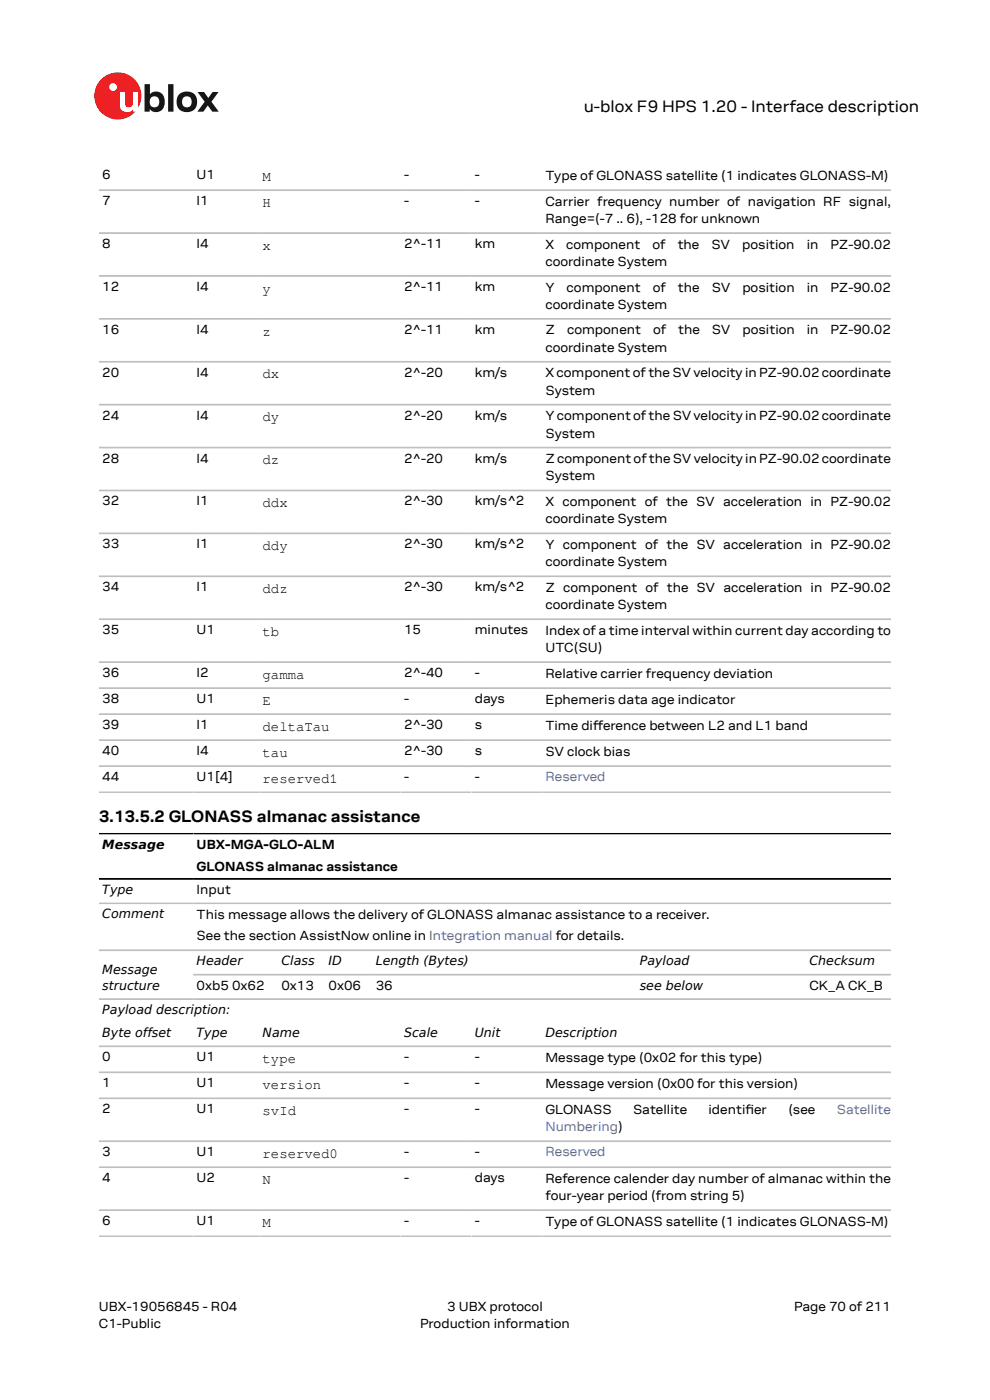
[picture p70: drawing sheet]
<svg xmlns="http://www.w3.org/2000/svg" width="210mm" height="297mm" viewBox="0 0 210 297" stroke-linecap="round" stroke-linejoin="round" font-family="sans-serif">
<defs><g id="words">
<g font-size="3.5">
<text x="123.8" y="23.7">u-blox F9 HPS 1.20 - Interface description</text>
<text x="21" y="174.4">3.13.5.2 GLONASS almanac assistance</text>
</g>
<g font-size="3">
<text x="55.7" y="38.4">M</text>
<text x="55.7" y="43.9">H</text>
<text x="55.7" y="53">x</text>
<text x="55.7" y="62.1">y</text>
<text x="55.7" y="71.2">z</text>
<text x="55.7" y="80.3">dx</text>
<text x="55.7" y="89.4">dy</text>
<text x="55.7" y="98.5">dz</text>
<text x="55.7" y="107.6">ddx</text>
<text x="55.7" y="116.7">ddy</text>
<text x="55.7" y="125.8">ddz</text>
<text x="55.7" y="134.9">tb</text>
<text x="55.7" y="144">gamma</text>
<text x="55.7" y="149.5">E</text>
<text x="55.7" y="155">deltaTau</text>
<text x="55.7" y="160.5">tau</text>
<text x="55.7" y="166.1">reserved1</text>
<text x="55.7" y="225.5">type</text>
<text x="55.7" y="231">version</text>
<text x="55.7" y="236.5">svId</text>
<text x="55.7" y="245.6">reserved0</text>
<text x="55.7" y="251.2">N</text>
<text x="55.7" y="260.3">M</text>
</g>
<g font-size="2.8">
<text x="21.7" y="38">6</text>
<text x="41.7" y="38">U1</text>
<text x="85.7" y="38">-</text>
<text x="100.7" y="38">-</text>
<text x="115.7" y="38.1">Type of GLONASS satellite (1 indicates GLONASS-M)</text>
<text x="21.7" y="43.5">7</text>
<text x="41.7" y="43.5">I1</text>
<text x="85.7" y="43.5">-</text>
<text x="100.7" y="43.5">-</text>
<text x="115.7" y="43.6">Carrier frequency number of navigation RF signal,</text>
<text x="115.7" y="47.3">Range=(-7 .. 6), -128 for unknown</text>
<text x="21.7" y="52.6">8</text>
<text x="41.7" y="52.6">I4</text>
<text x="85.7" y="52.6">2^-11</text>
<text x="100.7" y="52.6">km</text>
<text x="115.7" y="52.8">X</text>
<text x="120.1" y="52.8">component</text>
<text x="138.4" y="52.8">of</text>
<text x="143.7" y="52.8">the</text>
<text x="150.9" y="52.8">SV</text>
<text x="157.4" y="52.8">position</text>
<text x="171.1" y="52.8">in</text>
<text x="176.2" y="52.8">PZ-90.02</text>
<text x="115.7" y="56.4">coordinate System</text>
<text x="21.7" y="61.7">12</text>
<text x="41.7" y="61.7">I4</text>
<text x="85.7" y="61.7">2^-11</text>
<text x="100.7" y="61.7">km</text>
<text x="115.7" y="61.9">Y</text>
<text x="115.7" y="65.5">coordinate System</text>
<text x="120.2" y="61.9">component</text>
<text x="138.5" y="61.9">of</text>
<text x="143.8" y="61.9">the</text>
<text x="151" y="61.9">SV</text>
<text x="157.5" y="61.9">position</text>
<text x="171.1" y="61.9">in</text>
<text x="176.2" y="61.9">PZ-90.02</text>
<text x="21.7" y="70.8">16</text>
<text x="41.7" y="70.8">I4</text>
<text x="85.7" y="70.8">2^-11</text>
<text x="100.7" y="70.8">km</text>
<text x="115.7" y="71">Z</text>
<text x="120.3" y="71">component</text>
<text x="138.5" y="71">of</text>
<text x="143.9" y="71">the</text>
<text x="151" y="71">SV</text>
<text x="157.5" y="71">position</text>
<text x="171.1" y="71">in</text>
<text x="176.2" y="71">PZ-90.02</text>
<text x="115.7" y="74.6">coordinate System</text>
<text x="21.7" y="79.9">20</text>
<text x="41.7" y="79.9">I4</text>
<text x="85.7" y="79.9">2^-20</text>
<text x="100.7" y="79.9">km/s</text>
<text x="115.7" y="80.1">X component of the SV velocity in PZ-90.02 coordinate</text>
<text x="115.7" y="83.7">System</text>
<text x="21.7" y="89">24</text>
<text x="41.7" y="89">I4</text>
<text x="85.7" y="89">2^-20</text>
<text x="100.7" y="89">km/s</text>
<text x="115.7" y="89.2">YcomponentoftheSVvelocityinPZ-90.02coordinate</text>
<text x="115.7" y="92.8">System</text>
<text x="21.7" y="98.1">28</text>
<text x="41.7" y="98.1">I4</text>
<text x="85.7" y="98.1">2^-20</text>
<text x="100.7" y="98.1">km/s</text>
<text x="115.7" y="98.3">ZcomponentoftheSVvelocityinPZ-90.02coordinate</text>
<text x="115.7" y="101.9">System</text>
<text x="21.7" y="107.2">32</text>
<text x="41.7" y="107.2">I1</text>
<text x="85.7" y="107.2">2^-30</text>
<text x="100.7" y="107.2">km/s^2</text>
<text x="115.7" y="107.4">X component of the SV acceleration in PZ-90.02</text>
<text x="115.7" y="111">coordinate System</text>
<text x="21.7" y="116.3">33</text>
<text x="41.7" y="116.3">I1</text>
<text x="85.7" y="116.3">2^-30</text>
<text x="100.7" y="116.3">km/s^2</text>
<text x="115.7" y="116.5">Y component of the SV acceleration in PZ-90.02</text>
<text x="21.7" y="125.4">34</text>
<text x="41.7" y="125.4">I1</text>
<text x="85.7" y="125.4">2^-30</text>
<text x="100.7" y="125.4">km/s^2</text>
<text x="115.7" y="120.1">coordinate System</text>
<text x="115.7" y="125.6">Z component of the SV acceleration in PZ-90.02</text>
<text x="115.7" y="129.2">coordinate System</text>
<text x="21.7" y="134.5">35</text>
<text x="41.7" y="134.5">U1</text>
<text x="85.7" y="134.5">15</text>
<text x="100.7" y="134.5">minutes</text>
<text x="115.7" y="134.7">Index of a time interval within current day according to</text>
<text x="21.7" y="143.6">36</text>
<text x="41.7" y="143.6">I2</text>
<text x="85.7" y="143.6">2^-40</text>
<text x="100.7" y="143.6">-</text>
<text x="115.7" y="138.3">UTC(SU)</text>
<text x="115.7" y="143.8">Relative carrier frequency deviation</text>
<text x="21.7" y="149.1">38</text>
<text x="41.7" y="149.1">U1</text>
<text x="85.7" y="149.1">-</text>
<text x="100.7" y="149.1">days</text>
<text x="115.7" y="149.3">Ephemeris data age indicator</text>
<text x="21.7" y="154.7">39</text>
<text x="41.7" y="154.7">I1</text>
<text x="85.7" y="154.7">2^-30</text>
<text x="100.7" y="154.7">s</text>
<text x="115.7" y="154.8">Time diference between L2 and L1 band</text>
<text x="125.8" y="154.8">f</text>
<text x="21.7" y="160.2">40</text>
<text x="41.7" y="160.2">I4</text>
<text x="85.7" y="160.2">2^-30</text>
<text x="100.7" y="160.2">s</text>
<text x="115.7" y="160.3">SV clock bias</text>
<text x="21.7" y="165.7">44</text>
<text x="41.7" y="165.7">U1[4]</text>
<text x="85.7" y="165.7">-</text>
<text x="100.7" y="165.7">-</text>
<text x="41.7" y="180.2">UBX-MGA-GLO-ALM</text>
<text x="41.7" y="184.7">GLONASS almanac assistance</text>
<text x="41.7" y="189.6">Input</text>
<text x="41.7" y="195">This message allows the delivery of GLONASS almanac assistance to a receiver.</text>
<text x="41.7" y="199.5">See the section AssistNow online in Integration manual for details.</text>
<text x="41.7" y="209.9">0xb5 0x62</text>
<text x="59.7" y="209.9">0x13</text>
<text x="69.7" y="209.9">0x06</text>
<text x="79.7" y="209.9">36</text>
<text x="171.7" y="209.9">CK_A CK_B</text>
<text x="21.7" y="225.1">0</text>
<text x="41.7" y="225.1">U1</text>
<text x="85.7" y="225.1">-</text>
<text x="100.7" y="225.1">-</text>
<text x="115.7" y="225.3">Message type (0x02 for this type)</text>
<text x="21.7" y="230.7">1</text>
<text x="41.7" y="230.7">U1</text>
<text x="85.7" y="230.7">-</text>
<text x="100.7" y="230.7">-</text>
<text x="115.7" y="230.8">Message version (0x00 for this version)</text>
<text x="21.7" y="236.2">2</text>
<text x="41.7" y="236.2">U1</text>
<text x="85.7" y="236.2">-</text>
<text x="100.7" y="236.2">-</text>
<text x="115.7" y="236.3">GLONASS</text>
<text x="134.3" y="236.3">Satellite</text>
<text x="150.3" y="236.3">identifer</text>
<text x="158.1" y="236.3">i</text>
<text x="167.2" y="236.3">(see</text>
<text x="21.7" y="245.3">3</text>
<text x="41.7" y="245.3">U1</text>
<text x="85.7" y="245.3">-</text>
<text x="100.7" y="245.3">-</text>
<text x="21.7" y="250.8">4</text>
<text x="41.7" y="250.8">U2</text>
<text x="85.7" y="250.8">-</text>
<text x="100.7" y="250.8">days</text>
<text x="115.7" y="250.9">Reference calender day number of almanac within the</text>
<text x="115.7" y="254.6">four-year period (from string 5)</text>
<text x="21.7" y="259.9">6</text>
<text x="41.7" y="259.9">U1</text>
<text x="85.7" y="259.9">-</text>
<text x="100.7" y="259.9">-</text>
<text x="115.7" y="260">Type of GLONASS satellite (1 indicates GLONASS-M)</text>
<text x="21" y="278">UBX-19056845 - R04</text>
<text x="21" y="281.8">C1-Public</text>
<text x="89.1" y="281.8">Production information</text>
<text x="94.9" y="278">3 UBX protocol</text>
<text x="168.4" y="278">Page 70 of 211</text>
</g>
<g font-size="2.8" fill="#4664b4">
<text x="115.7" y="165.7">Reserved</text>
<text x="115.7" y="240">Numbering)</text>
<text x="177.5" y="236.3">Satellite</text>
<text x="115.7" y="245.3">Reserved</text>
</g>
<g font-size="2.7">
<text x="21.7" y="180.1">Message</text>
<text x="21.7" y="189.7">Type</text>
<text x="21.7" y="194.8">Comment</text>
<text x="21.7" y="206.6">Message</text>
<text x="21.7" y="210">structure</text>
<text x="41.7" y="204.8">Header</text>
<text x="59.7" y="204.8">Class</text>
<text x="69.7" y="204.8">ID</text>
<text x="79.7" y="204.8">Length (Bytes)</text>
<text x="135.7" y="204.8">Payload</text>
<text x="135.7" y="210">see below</text>
<text x="171.7" y="204.8">Checksum</text>
<text x="21.7" y="215.2">Payload description:</text>
<text x="21.7" y="220">Byte offset</text>
<text x="41.7" y="220">Type</text>
<text x="55.7" y="220">Name</text>
<text x="85.7" y="220">Scale</text>
<text x="100.7" y="220">Unit</text>
<text x="115.7" y="220">Description</text>
</g>
</g></defs>
<circle cx="25" cy="20.4" r="5" fill="#ed2023"/>
<circle cx="24" cy="18.5" r=".83" fill="#fff"/>
<g fill="#151516">
<path d="M35.7 17.9h1.1v5.8h-1.1z"/>
<path d="M41.9 19.5h1.4l.9 1.3 .9-1.3h1.3l-1.6 2.1 1.6 2.1h-1.4l-.9-1.3-1 1.3h-1.2l1.5-2.1z"/>
<path d="M32 20.7a1.17 1.17 0 0 0-.1 1.5 1.17 1.17 0 0 0 1.4 .4 1.16 1.16 0 0 0 .4-1.6 1.16 1.16 0 0 0-1.7-.3zM30.7 17.9h1.1v2.1a1.82 1.82 0 0 1 2.2-.4 1.82 1.82 0 0 1 .9 2 1.83 1.83 0 0 1-1 2 1.83 1.83 0 0 1-2.1-.5v.6h-1.1z"/>
<path d="M38.9 20.7a1.18 1.18 0 0 0-.2 1.5 1.18 1.18 0 0 0 1.5 .4 1.18 1.18 0 0 0 .4-1.5 1.18 1.18 0 0 0-1.5-.5zM37.4 21.6a2.25 2.25 0 0 1 4.5 0 2.25 2.25 0 0 1-4.5 0z"/>
</g>
<path d="M25.4 19.5h1.1v2.5a.84 .84 0 0 0 1 .8 .84 .84 0 0 0 .7-1v-2.3h1.1v4.2h-1.1v-.5a1.59 1.59 0 0 1-1.8 .5 1.59 1.59 0 0 1-1-1.5z" fill="#fff"/>
<g fill="none" stroke="#bebebe" stroke-width=".35">
<path d="M21 40.3h168M21 49.4h168M21 58.5h168M21 67.6h168M21 76.7h168M21 85.8h168M21 95h168M21 104.1h168M21 113.2h168M21 122.3h168M21 131.4h168M21 140.5h168"/>
<path d="M21 146h168M21 151.5h168M21 157h168M21 162.5h168M21 168h168M21 191.6h168M21 201.6h168M21 212h168M41 206.8h148M21 222h168M21 227.5h168M21 233h168"/>
<path d="M21 242.1h168M21 247.6h168M21 256.7h168M21 262.2h168"/>
</g>
<path d="M21 176.9h168M21 186.5h168" fill="none" stroke="#000" stroke-width=".35"/>
<use href="#words"/>
</svg>
